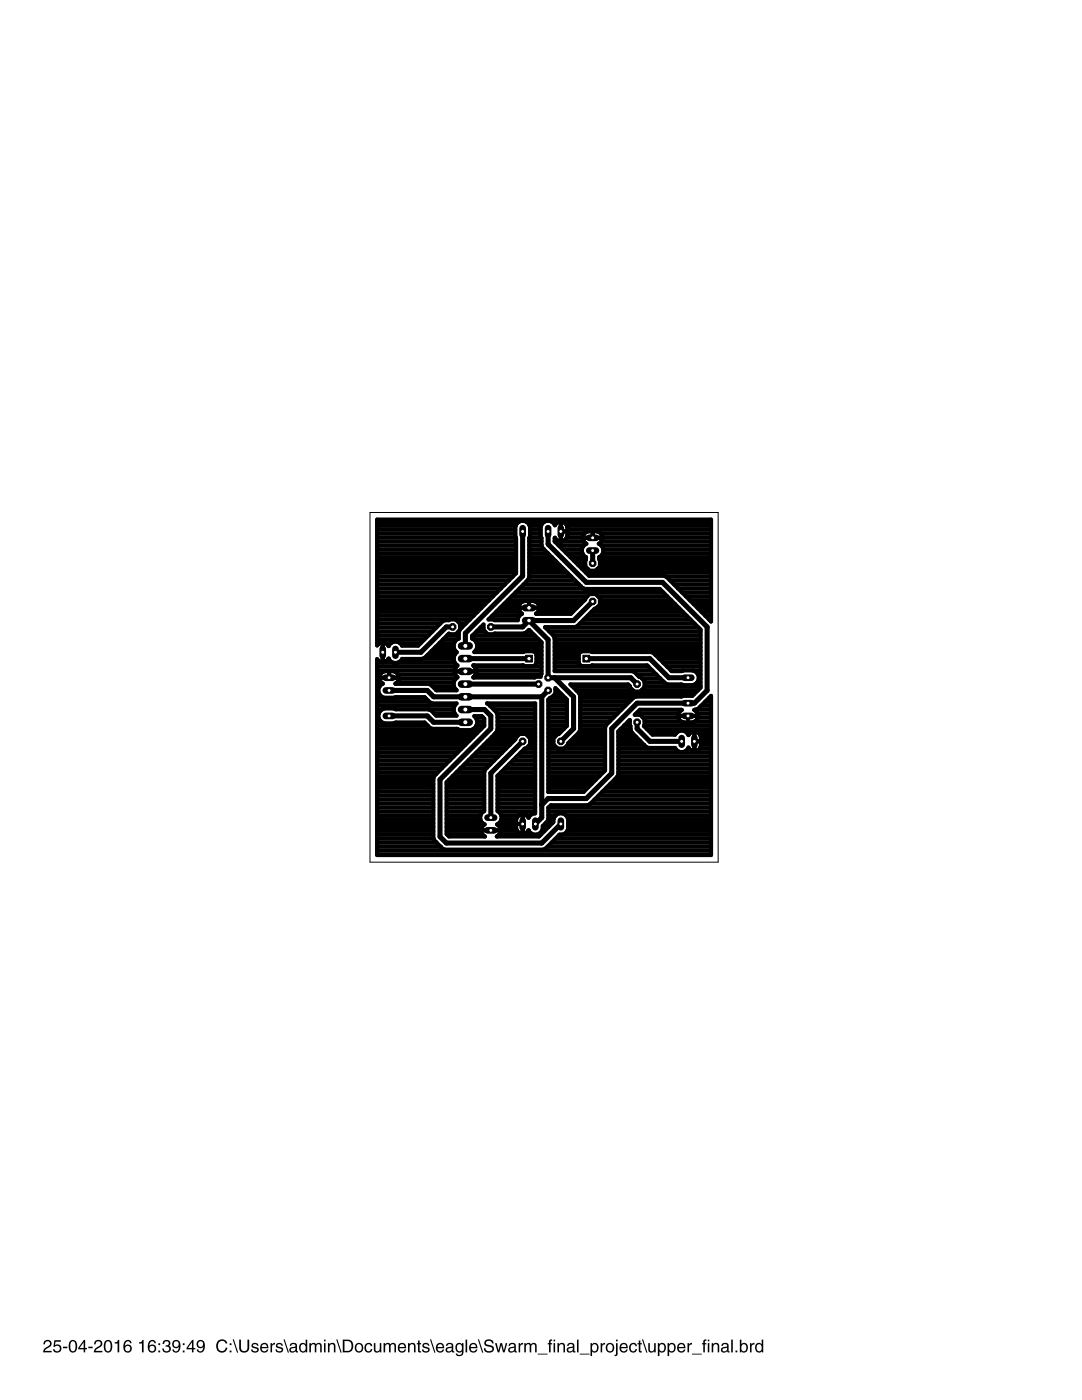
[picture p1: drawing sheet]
<svg xmlns="http://www.w3.org/2000/svg" width="216mm" height="279mm" viewBox="0 0 216 279" stroke-linecap="round" stroke-linejoin="round" font-family="sans-serif">
<path d="M8.8 267.7l-.1 .6h.3a.52 .52 0 0 1 .4-.6 .52 .52 0 0 1 .6 .4 .52 .52 0 0 1-.5 .6l-.7 .6-.2 .6h1.7v-.3h-1.4l.3-.3a1.37 1.37 0 0 0 1.1-1.4 .86 .86 0 0 0-1.5-.2zM10.8 267.5l-.1 1.3h.2a.54 .54 0 0 1 .9-.1 .54 .54 0 0 1-.1 .8 .54 .54 0 0 1-.8-.2h-.3a.85 .85 0 0 0 1 .7 .85 .85 0 0 0 .6-1.1 .85 .85 0 0 0-1.2-.4l.1-.7h1v-.3zM12.6 268.8v.3h.8v-.3zM14.3 267.8l.2-.1a1.19 1.19 0 0 1 .4 1.7 .51 .51 0 0 1-.6 .2 .51 .51 0 0 1-.3-.6l.1-.9zM14 267.6a1.76 1.76 0 0 0 .2 2.3 1.07 1.07 0 0 0 1.2-1.5l-.1-.3a.79 .79 0 0 0-.5-.6 .79 .79 0 0 0-.8 .1zM16.7 267.4l-1.1 1.6v.3h1.1v.6h.3v-.6h.4v-.3h-.4v-1.6zM16.7 267.9v1.1h-.8zM17.6 268.8v.3h.9v-.3zM18.9 267.7l-.1 .6h.3a.52 .52 0 0 1 .4-.6 .52 .52 0 0 1 .6 .4 .52 .52 0 0 1-.5 .6l-.7 .6-.2 .6h1.7v-.3h-1.3l.2-.3a1.37 1.37 0 0 0 1.1-1.4 .86 .86 0 0 0-1.5-.2zM21.3 267.8l.3-.1a1.19 1.19 0 0 1 .4 1.7 .51 .51 0 0 1-.7 .2 .51 .51 0 0 1-.3-.6l.1-.9zM21 267.6a1.76 1.76 0 0 0 .2 2.3 1.07 1.07 0 0 0 1.2-1.5l-.1-.3a.79 .79 0 0 0-.5-.6 .79 .79 0 0 0-.8 .1zM22.9 267.9v.2h.6v1.8h.3v-2.5h-.3l-.2 .4zM25 267.6a1.53 1.53 0 0 0 .3 2.3 .8 .8 0 0 0 1-.9 .8 .8 0 0 0-1.4-.4 .61 .61 0 0 1 .2-.7 .61 .61 0 0 1 .8 0l.1 .2h.2a.74 .74 0 0 0-.5-.7 .74 .74 0 0 0-.7 .2zM25 269.1a.53 .53 0 0 1 1 0 .53 .53 0 0 1-1 0zM27.7 267.9v.2h.6v1.8h.4v-2.5h-.3l-.2 .4zM29.8 267.6a1.53 1.53 0 0 0 .4 2.3 .8 .8 0 0 0 .9-.9 .8 .8 0 0 0-1.3-.4 .61 .61 0 0 1 .2-.7 .61 .61 0 0 1 .8 0v.2h.3a.74 .74 0 0 0-.5-.7 .74 .74 0 0 0-.8 .2zM29.8 269.1a.55 .55 0 0 1 1.1 0 .55 .55 0 0 1-1.1 0zM31.6 269.5v.4h.4v-.4zM31.6 268.1v.3h.4v-.3zM32.6 267.7l-.2 .5h.3a.44 .44 0 0 1 .3-.6 .44 .44 0 0 1 .6 .3 .44 .44 0 0 1-.4 .6h-.2v.2a.53 .53 0 0 1 .8 .4 .53 .53 0 0 1-.4 .7 .53 .53 0 0 1-.7-.5v-.2h-.3a.81 .81 0 0 0 1.1 .8 .81 .81 0 0 0 .4-1.2l-.2-.1a.68 .68 0 0 0 .2-.9 .68 .68 0 0 0-.9-.3zM34.6 267.7a.8 .8 0 0 0-.1 1.1 .8 .8 0 0 0 1.2 0 .66 .66 0 0 1-.2 .7 .66 .66 0 0 1-.7 .1l-.1-.3h-.3a.8 .8 0 0 0 .9 .6 .8 .8 0 0 0 .7-.9 1.47 1.47 0 0 0-.5-1.5 .84 .84 0 0 0-.9 .2zM34.7 268.3a.54 .54 0 0 1 1 0 .54 .54 0 0 1-1 0zM36.5 269.5v.4h.3v-.4zM36.5 268.1v.3h.3v-.3zM38.4 267.4l-1.2 1.6v.3h1.1v.6h.3v-.6h.4v-.3h-.4v-1.6zM38.3 267.9v1.1h-.8zM39.4 267.7a.8 .8 0 0 0 0 1.1 .8 .8 0 0 0 1.2 0 .66 .66 0 0 1-.2 .7 .66 .66 0 0 1-.7 .1l-.1-.3h-.3a.8 .8 0 0 0 .9 .6 .8 .8 0 0 0 .6-.9 1.47 1.47 0 0 0-.4-1.5 .84 .84 0 0 0-1 .2zM39.5 268.3a.55 .55 0 0 1 1.1 0 .55 .55 0 0 1-1.1 0zM43.4 267.7a1.32 1.32 0 0 0-.2 1.5 1.32 1.32 0 0 0 1.4 .7l.4-.2 .3-.4 .1-.3h-.4a.81 .81 0 0 1-.9 .6 .81 .81 0 0 1-.6-1 .81 .81 0 0 1 .5-1 .81 .81 0 0 1 1 .5h.4a1.08 1.08 0 0 0-.9-.8 1.08 1.08 0 0 0-1.1 .4zM45.8 269.5v.4h.4v-.4zM45.8 268.1v.3h.4v-.3zM46.4 267.3l.9 2.6h.2l-.8-2.6zM47.7 267.4v1.6a1 1 0 0 0 1.1 .9 1 1 0 0 0 .9-.9v-1.6h-.3v1.5a.65 .65 0 0 1-.7 .7 .65 .65 0 0 1-.6-.7v-1.5zM50.4 268.1l-.2 .5a1.47 1.47 0 0 0 1.1 .7 .46 .46 0 0 1-.4 .4 .46 .46 0 0 1-.5-.4h-.3a.73 .73 0 0 0 .9 .7 .73 .73 0 0 0 .5-1l-1-.3v-.2a.43 .43 0 0 1 .4-.2 .43 .43 0 0 1 .4 .3h.3a.73 .73 0 0 0-1.2-.5zM52.1 268.3a.95 .95 0 0 0-.1 1.2 .95 .95 0 0 0 1.2 .3l.3-.5h-.3a.52 .52 0 0 1-.6 .4 .52 .52 0 0 1-.4-.6h1.4a.84 .84 0 0 0-.4-1 .84 .84 0 0 0-1.1 .2zM52.4 268.4l.3-.1h.3l.3 .5h-1.1zM54 268v1.9h.3v-1.3l.3-.2 .3-.1v-.3l-.4 .1-.2 .2v-.3zM55.3 268.1l-.3 .5a1.47 1.47 0 0 0 1.2 .7 .46 .46 0 0 1-.5 .4 .46 .46 0 0 1-.4-.4h-.3a.73 .73 0 0 0 .8 .7 .73 .73 0 0 0 .6-1l-1-.3-.1-.2a.43 .43 0 0 1 .5-.2 .43 .43 0 0 1 .3 .3h.3a.73 .73 0 0 0-1.1-.5zM56.6 267.3l.8 2.6h.3l-.9-2.6zM58 268.1l-.2 .5h.3a.41 .41 0 0 1 .5-.3 .41 .41 0 0 1 .3 .4l-.6 .1a.6 .6 0 0 0-.5 1 .6 .6 0 0 0 1.1 0l.1-.1 .1 .2h.4v-.2l-.2-.1v-1.1a.79 .79 0 0 0-1.3-.4zM58.1 269.2l.9-.2a.54 .54 0 0 1-.3 .6 .54 .54 0 0 1-.6-.1zM59.9 268.3a.99 .99 0 0 0-.2 1.1 .99 .99 0 0 0 1.1 .5l.2-.3v.3h.3v-2.5h-.3v.9l-.6-.3zM60.1 268.4a.67 .67 0 0 1 .9 .3 .67 .67 0 0 1-.2 .9 .61 .61 0 0 1-.7-.2 .61 .61 0 0 1-.1-.7zM61.7 268v1.9h.3v-1a.41 .41 0 0 1 .3-.6 .41 .41 0 0 1 .5 .3v1.3h.3v-1.1a.39 .39 0 0 1 .4-.5 .39 .39 0 0 1 .4 .4v1.2h.3v-1.3a.61 .61 0 0 0-.4-.6 .61 .61 0 0 0-.7 .3 .61 .61 0 0 0-1.1 0v-.3zM64.6 268v1.9h.4v-1.9zM64.6 267.4v.3h.4v-.3zM65.4 268v1.9h.3v-1a.45 .45 0 0 1 .4-.6 .45 .45 0 0 1 .5 .5v1.1h.3v-1.3a.65 .65 0 0 0-.4-.6 .65 .65 0 0 0-.8 .3v-.3zM67.1 267.3l.8 2.6h.3l-.9-2.6zM68.4 267.4v2.5a2.04 2.04 0 0 0 1.7-.3 1.34 1.34 0 0 0-.7-2.2zM68.7 267.6a1.21 1.21 0 0 1 1.2 .3 1.09 1.09 0 0 1-.5 1.7h-.7zM71.2 268.1a.94 .94 0 0 0-.3 1.4 .94 .94 0 0 0 1.4 .1 .96 .96 0 0 0 0-1.2 .96 .96 0 0 0-1.1-.3zM71.3 268.4a.63 .63 0 0 1 .9 .6 .63 .63 0 0 1-.9 .6 .95 .95 0 0 1 0-1.2zM72.9 268.3a.95 .95 0 0 0-.1 1.2 .95 .95 0 0 0 1.2 .3l.3-.6h-.3a.5 .5 0 0 1-.6 .4 .5 .5 0 0 1-.4-.6 .5 .5 0 0 1 .4-.7 .5 .5 0 0 1 .6 .4h.3a.74 .74 0 0 0-.6-.7 .74 .74 0 0 0-.8 .3zM74.6 268v1.4a.62 .62 0 0 0 .5 .6 .62 .62 0 0 0 .7-.4v.3h.3v-1.9h-.3v1.1a.45 .45 0 0 1-.3 .5 .45 .45 0 0 1-.6-.3v-1.3zM76.5 268v1.9h.4v-1a.41 .41 0 0 1 .2-.6 .41 .41 0 0 1 .5 .3v1.3h.3v-1.1a.39 .39 0 0 1 .4-.5 .39 .39 0 0 1 .4 .4v1.2h.3v-1.3a.61 .61 0 0 0-.4-.6 .61 .61 0 0 0-.7 .3 .61 .61 0 0 0-1.1 0v-.3zM79.6 268.3a.95 .95 0 0 0-.1 1.2 .95 .95 0 0 0 1.2 .3l.3-.5h-.3a.52 .52 0 0 1-.6 .4 .52 .52 0 0 1-.4-.6h1.3a.84 .84 0 0 0-.4-1 .84 .84 0 0 0-1 .2zM79.9 268.4l.3-.1h.3l.2 .5h-1zM81.4 268v1.9h.3v-1a.45 .45 0 0 1 .4-.6 .45 .45 0 0 1 .5 .5v1.1h.3v-1.3a.65 .65 0 0 0-.5-.6 .65 .65 0 0 0-.7 .3v-.3zM83.4 267.5v.5h-.2v.3h.2v1.2a.45 .45 0 0 0 .6 .4v-.2l-.3-.2v-1.2h.3v-.3h-.3v-.5zM84.5 268.1l-.2 .5a1.47 1.47 0 0 0 1.1 .7 .46 .46 0 0 1-.4 .4 .46 .46 0 0 1-.5-.4h-.3a.73 .73 0 0 0 .9 .7 .73 .73 0 0 0 .5-1l-1-.3v-.2a.43 .43 0 0 1 .4-.2 .43 .43 0 0 1 .4 .3h.3a.73 .73 0 0 0-1.2-.5zM85.8 267.3l.9 2.6h.2l-.9-2.6zM87.2 268.3a.95 .95 0 0 0-.1 1.2 .95 .95 0 0 0 1.2 .3l.3-.5h-.3a.52 .52 0 0 1-.6 .4 .52 .52 0 0 1-.4-.6h1.3a.84 .84 0 0 0-.4-1 .84 .84 0 0 0-1 .2zM87.4 268.4l.4-.1h.3l.2 .5h-1zM89.2 268.1l-.2 .5h.3a.41 .41 0 0 1 .4-.3 .41 .41 0 0 1 .4 .4l-.6 .1a.6 .6 0 0 0-.5 1 .6 .6 0 0 0 1 0l.1-.1 .2 .2h.3v-.2l-.2-.1v-1.1a.79 .79 0 0 0-1.2-.4zM89.3 269.2l.8-.2a.54 .54 0 0 1-.2 .6 .54 .54 0 0 1-.7-.1zM91.3 268.4a.67 .67 0 0 1 .9 .3 .67 .67 0 0 1-.2 .9 .61 .61 0 0 1-.7-.2 .61 .61 0 0 1-.1-.7zM91.1 268.3a.98 .98 0 0 0-.2 1.1 .98 .98 0 0 0 1.1 .5l.2-.2a.52 .52 0 0 1-.3 .7 .52 .52 0 0 1-.7-.3h-.3a.8 .8 0 0 0 1 .5 .8 .8 0 0 0 .6-.9v-1.7h-.3v.3a.69 .69 0 0 0-1.1 0zM92.9 267.4v2.5h.3v-2.5zM93.8 268.3a.95 .95 0 0 0-.1 1.2 .95 .95 0 0 0 1.2 .3l.3-.5h-.3a.52 .52 0 0 1-.6 .4 .52 .52 0 0 1-.4-.6h1.4a.84 .84 0 0 0-.4-1 .84 .84 0 0 0-1.1 .2zM94.1 268.4l.3-.1h.3l.3 .5h-1.1zM95.3 267.3l.9 2.6h.2l-.8-2.6zM96.8 267.5a.65 .65 0 0 0-.2 .7 .65 .65 0 0 0 .6 .5l.5 .1a.46 .46 0 0 1 .5 .5 .46 .46 0 0 1-.6 .4l-.5-.2-.2-.4h-.3a1.02 1.02 0 0 0 .9 .9 1.02 1.02 0 0 0 1.1-.8l-.3-.6-1-.3a.44 .44 0 0 1-.3-.6 .44 .44 0 0 1 .7-.1l.4 .2 .1 .3h.3a.95 .95 0 0 0-.6-.8 .95 .95 0 0 0-1.1 .2zM98.8 268l.5 1.9h.3l.4-1.4 .4 1.4h.3l.5-1.9h-.3l-.4 1.5-.3-1.5h-.4l-.3 1.5-.4-1.5zM101.7 268.1l-.2 .5h.3a.41 .41 0 0 1 .4-.3 .41 .41 0 0 1 .4 .4l-.6 .1a.6 .6 0 0 0-.5 1 .6 .6 0 0 0 1 0l.1-.1 .2 .2h.3v-.2l-.2-.1v-1.1a.79 .79 0 0 0-1.2-.4zM101.7 269.2l.9-.2a.54 .54 0 0 1-.2 .6 .54 .54 0 0 1-.7-.1zM103.5 268v1.9h.3v-1.3l.3-.2 .3-.1v-.3l-.4 .1-.2 .2v-.3zM104.6 268v1.9h.3v-1a.41 .41 0 0 1 .3-.6 .41 .41 0 0 1 .5 .3v1.3h.3v-1.1a.39 .39 0 0 1 .3-.5 .39 .39 0 0 1 .5 .4v1.2h.3v-1.3a.61 .61 0 0 0-.5-.6 .61 .61 0 0 0-.6 .3 .61 .61 0 0 0-1.1 0v-.3zM107.3 270.2v.1h2v-.1zM109.7 267.4l-.1 .6h-.3v.3h.3v1.6h.3v-1.6h.3v-.3h-.3v-.3l.3-.1v-.3zM110.5 268v1.9h.3v-1.9zM110.5 267.4v.3h.3v-.3zM111.2 268v1.9h.3v-1a.45 .45 0 0 1 .4-.6 .45 .45 0 0 1 .5 .5v1.1h.3v-1.3a.65 .65 0 0 0-.4-.6 .65 .65 0 0 0-.8 .3v-.3zM113.4 268.1l-.2 .5h.3a.41 .41 0 0 1 .4-.3 .41 .41 0 0 1 .4 .4l-.7 .1a.6 .6 0 0 0-.4 1 .6 .6 0 0 0 1 0l.1-.1 .2 .2h.3v-.2l-.2-.1v-1.1a.79 .79 0 0 0-1.2-.4zM113.4 269.2l.9-.2a.54 .54 0 0 1-.2 .6 .54 .54 0 0 1-.7-.1zM115.1 267.4v2.5h.3v-2.5zM115.7 270.2v.1h1.9v-.1zM118.3 268.4a.62 .62 0 0 1 .8 .1 .62 .62 0 0 1 0 .8 .52 .52 0 0 1-.7 .3 .52 .52 0 0 1-.3-.7zM117.8 268v2.6h.3v-.9a.78 .78 0 0 0 1 .1 .78 .78 0 0 0 .3-.9 .74 .74 0 0 0-.4-.8 .74 .74 0 0 0-.9 .2v-.3zM119.8 268v1.9h.4v-1.3l.2-.2 .3-.1v-.3l-.3 .1-.3 .2v-.3zM121.2 268.1a.94 .94 0 0 0-.2 1.4 .94 .94 0 0 0 1.4 .1 .96 .96 0 0 0 0-1.2 .96 .96 0 0 0-1.2-.3zM121.4 268.4a.63 .63 0 0 1 .9 .6 .63 .63 0 0 1-.9 .6 .95 .95 0 0 1 0-1.2zM122.9 268v2.3l-.3 .1 .1 .2h.4l.1-.3v-2.3zM122.9 267.4v.3h.3v-.3zM123.8 268.3a.95 .95 0 0 0-.1 1.2 .95 .95 0 0 0 1.2 .3l.4-.5h-.3a.52 .52 0 0 1-.7 .4 .52 .52 0 0 1-.4-.6h1.4a.84 .84 0 0 0-.4-1 .84 .84 0 0 0-1.1 .2zM124.1 268.4l.4-.1h.3l.2 .5h-1.1zM125.7 268.3a.95 .95 0 0 0-.1 1.2 .95 .95 0 0 0 1.2 .3l.3-.6h-.3a.5 .5 0 0 1-.6 .4 .5 .5 0 0 1-.3-.6 .5 .5 0 0 1 .3-.7 .5 .5 0 0 1 .6 .4h.3a.74 .74 0 0 0-.5-.7 .74 .74 0 0 0-.9 .3zM127.5 267.5v.5h-.3v.3h.3v1.2a.45 .45 0 0 0 .6 .4v-.2l-.3-.2v-1.2h.3v-.3h-.3v-.5zM128.1 267.3l.9 2.6h.2l-.9-2.6zM129.4 268v1.4a.62 .62 0 0 0 .5 .6 .62 .62 0 0 0 .6-.4v.3h.3v-1.9h-.3v1.1a.45 .45 0 0 1-.3 .5 .45 .45 0 0 1-.5-.3v-1.3zM131.7 268.4a.62 .62 0 0 1 .8 .1 .62 .62 0 0 1 0 .8 .52 .52 0 0 1-.7 .3 .52 .52 0 0 1-.2-.7zM131.3 268v2.6h.3v-.9a.78 .78 0 0 0 1 .1 .78 .78 0 0 0 .3-.9 .74 .74 0 0 0-.4-.8 .74 .74 0 0 0-.9 .2v-.3zM133.7 268.4a.62 .62 0 0 1 .8 .1 .62 .62 0 0 1 0 .8 .52 .52 0 0 1-.8 .3 .52 .52 0 0 1-.2-.7zM133.2 268v2.6h.3v-.9a.78 .78 0 0 0 1 .1 .78 .78 0 0 0 .3-.9 .74 .74 0 0 0-.4-.8 .74 .74 0 0 0-.9 .2v-.3zM135.3 268.3a.95 .95 0 0 0-.1 1.2 .95 .95 0 0 0 1.2 .3l.4-.5h-.4a.52 .52 0 0 1-.6 .4 .52 .52 0 0 1-.4-.6h1.4a.84 .84 0 0 0-.4-1 .84 .84 0 0 0-1.1 .2zM135.6 268.4l.3-.1h.3l.3 .5h-1.1zM137.2 268v1.9h.3v-1.3l.3-.2 .3-.1v-.3l-.4 .1-.2 .2v-.3zM138.1 270.2v.1h1.9v-.1zM140.5 267.4l-.2 .6h-.2v.3h.2v1.6h.3v-1.6h.4v-.3h-.4v-.3l.4-.1v-.3zM141.2 268v1.9h.3v-1.9zM141.2 267.4v.3h.3v-.3zM142 268v1.9h.3v-1a.45 .45 0 0 1 .4-.6 .45 .45 0 0 1 .5 .5v1.1h.3v-1.3a.65 .65 0 0 0-.5-.6 .65 .65 0 0 0-.7 .3v-.3zM144.2 268.1l-.3 .5h.3a.41 .41 0 0 1 .5-.3 .41 .41 0 0 1 .3 .4l-.6 .1a.6 .6 0 0 0-.4 1 .6 .6 0 0 0 1 0l.1-.1 .2 .2h.3v-.2l-.2-.1v-1.1a.79 .79 0 0 0-1.2-.4zM144.2 269.2l.9-.2a.54 .54 0 0 1-.2 .6 .54 .54 0 0 1-.7-.1zM145.9 267.4v2.5h.3v-2.5zM146.8 269.5v.4h.3v-.4zM147.6 267.4v2.5h.3v-.2a.77 .77 0 0 0 1 .2 .77 .77 0 0 0 .3-1 .75 .75 0 0 0-.4-.8 .75 .75 0 0 0-.9 .2v-.9zM148.1 268.4a.62 .62 0 0 1 .8 .1 .62 .62 0 0 1 0 .8 .52 .52 0 0 1-.7 .3 .52 .52 0 0 1-.3-.7zM149.6 268v1.9h.4v-1.3l.2-.2 .3-.1v-.3l-.3 .1-.3 .2v-.3zM150.9 268.3a.99 .99 0 0 0-.2 1.1 .99 .99 0 0 0 1 .5l.3-.3v.3h.3v-2.5h-.3v.9l-.6-.3zM151.1 268.4a.67 .67 0 0 1 .9 .3 .67 .67 0 0 1-.2 .9 .61 .61 0 0 1-.7-.2 .61 .61 0 0 1-.1-.7z" fill="#000"/>
<g fill="none" stroke="#000" stroke-width="1">
<path d="M104.3 106.1v8.9l-11.4 11.4v2.5M109.4 106.1v2.5l7.6 7.6h15.2l8.9 8.9v12.7l-2.5 2.5h-11.5l-5 5.1v8.9l-5.1 5.1h-7.6l-1.3 1.2M118.3 109.9v2.5M77.6 137.8h7.7l1.2 1.3h21.6M90.3 125.1h-1.2l-5.1 5.1h-5.1M92.9 131.4h12.7M92.9 136.5h14.6M105.6 123.8l3.8 3.9v7.6h16.5l1.2 1.2M105.6 123.8l-1.3 1.3h-6.4M108.1 139.1v24.1l-1.3 1.2M109.4 137.8l-1.3 1.3M110.6 135.3l3.8 3.8v6.3l-2.5 2.6"/>
<path d="M117 131.4h12.7l3.8 3.9h3.8M118.3 120l-3.9 3.8h-8.8M77.6 142.9h7.7l1.2 1.2h6.4M92.9 141.6h3.8l1.2 1.3v2.5l-10.1 10.2v11.4l1.3 1.3h19l3.8-3.9M104.3 148l-6.4 6.3v8.9M127.1 144.1v1.3l2.6 2.6h6.3"/>
</g>
<g fill="none" stroke="#000" stroke-width=".83">
<path d="M75.2 108.1h27.8M75.2 119.8h22.4M75.2 119h23.2M75.2 118.2h24M75.2 117.4h24.7M75.2 116.6h25.5M75.2 115.9h26.3M75.2 115.1h27.1M75.2 114.3h27.8M75.2 113.5h27.8M75.2 112.8h27.8M75.2 112h27.8"/>
<path d="M75.2 111.2h27.8M75.2 110.4h27.8M75.2 109.6h27.8M75.2 108.8h27.8M75.2 107.3h27.7M75.2 106.5h27.6M75.2 105.7h27.6M75.2 104.9h27.7M75.2 104.2h28.3M101.3 119.8h15.3M102.1 119h15.1M102.9 118.2h29.4"/>
<path d="M103.5 104.2l-.5 .4-.2 .5v1.9l.2 .4v7l-11.2 11.2v-1.1l-.9-.9-2.1 .2-.5 .2-4.9 4.9h-3.2a1.45 1.45 0 0 0-1.3-.9 1.45 1.45 0 0 0-1.3 .9 1.32 1.32 0 0 0-2.4-.1v-25.1h66.7v20.3l-8.9-8.9-.5-.2h-15l-6.8-6.8M103.5 104.2l.5-.3h.6l.5 .3M103.7 117.4h12.7M104.5 116.6h11M105.1 104.2l.4 .4 .3 .5v1.9l-.2 .4v7.8l-.2 .5-7.9 7.9h1.1l.1 .2h4.6a1.41 1.41 0 0 1 .8-1.3 1.37 1.37 0 0 1-.6-1.5 1.37 1.37 0 0 1 1.2-1.1h1.7a1.38 1.38 0 0 1 1.2 1.1 1.38 1.38 0 0 1-.6 1.5h6.9l2.9-2.9v-.2l.8-.8h1.3l.8 .8v1.2l-.8 .9h-.3l-3.4 3.5-.5 .2h-5.9l1.7 1.7 .2 .5v6.5h15.4l.5 .2 2 1.8v1.2l-.9 .9h-1.2l-.8-.9v-.2M105.1 104.2h3.4M105.2 115.9h9.6M105.6 119.9v1.4M105.6 108.1h2.5M105.6 115.1h8.4M105.6 114.3h7.6M105.6 113.5h6.8"/>
<path d="M105.6 112.8h6M105.6 112h5.2M105.6 111.2h4.5M105.6 110.4h3.7M105.6 109.6h2.9M105.6 108.8h2.5M105.7 107.3h2.3M105.7 104.9h2.3M105.8 106.5h2.1M105.8 105.7h2.1M108.5 104.2l-.4 .4-.2 .5v1.9l.2 .4v1.5l.1 .4 8 8 .5 .2h15l8.1 8.1v11.6l-1.6 1.7h-1.9l-.3 .1h-9.1l-.5 .2-5.5 5.5-.2 .5v8.6l-4.3 4.3M108.5 104.2l.6-.3h.6l.5 .3"/>
<path d="M110.2 104.2l.5 .6a1.32 1.32 0 0 1 1.4-.7 1.32 1.32 0 0 1 1.1 1.2v1.5a1.35 1.35 0 0 1-1.2 1.3M110.2 104.2h1.3M110.7 108.1v-.8l.5 .6 .6 .2M110.7 108.1h5.8M111.5 108.8h5M111.9 104.1v4M111.9 106.1h1.3M111.9 107.3h.1M111.9 106.5h.1M111.9 105.7h.1M111.9 104.9h.1M111.9 104.2h.1"/>
<path d="M112.2 109.6h3.9M112.3 104.2h29.6M113 110.4h3.2M113.1 107.3h3.2M113.1 104.9h28.8M113.2 106.5h3.4M113.2 105.7h28.7M113.8 111.2h3.1M114.6 112h2.2M115.4 112.8h1.4M116.2 113.5h1.1M116.3 107.3h3.9"/>
<path d="M116.5 108l.5 .5a1.45 1.45 0 0 0-.9 1.3 1.45 1.45 0 0 0 .8 1.4l-.1 1.8 .8 .9h1.3l.8-.9-.1-1.8M116.6 106.5a1.3 1.3 0 0 0-.1 1.5M116.6 106.5l.5-.4 .4-.1h1.7l.7 .5M116.9 114.3h25M118.3 106v1.4M118.3 107.3h.1M118.3 106.5h.1M119.2 113.5h22.7M119.3 119h13.8M119.6 111.2h22.3M119.7 119.8h14.2M119.7 112.8h22.2"/>
<path d="M119.7 112h22.2M119.9 106.5a1.3 1.3 0 0 1 .1 1.5M119.9 106.5h22M120 108.8h21.9M120 108.1h21.9M120 108l-.5 .5a1.45 1.45 0 0 1 .9 1.3 1.45 1.45 0 0 1-.8 1.4M120.2 107.3h21.7M120.3 110.4h21.6M120.4 109.6h21.5M132.9 115.1h9M133.7 115.9h8.2M134.5 116.6h7.4"/>
<path d="M135.3 117.4h6.6M136.1 118.2h5.8M136.8 119h5.1M137.6 119.8h4.3M75.2 132.3h3.3M75.2 137.7h.3M75.2 139.3h9.7M75.2 121.3h20.9M75.2 138.5h.5M75.2 136.9h.6M75.2 136.2h.8M75.2 135.4h.4"/>
<path d="M75.2 134.6h.6M75.2 133.8h15.5M75.2 133h15.8M75.2 128.4h.6M75.2 127.6h9.5M75.2 126.8h10.3M75.2 126h11.1M75.2 125.2h11.9M75.2 124.5h12.6M75.2 123.7h14.5M75.2 122.9h19.3M75.2 122.1h20.1"/>
<path d="M75.2 120.5h21.6M75.6 135.3h4M75.8 134.6l.9-.6 1.7-.1a1.32 1.32 0 0 1 1.2 1.1 1.32 1.32 0 0 1-.7 1.4l6.6 .1 .5 .2 1 1 4.1 .1-.3-.4-.3-.6v-.6M75.8 134.6a1.32 1.32 0 0 0 .6 1.8 1.49 1.49 0 0 0-.9 1.6 1.49 1.49 0 0 0 1.2 1.3M76.4 128.2v4M76.4 130.2h.1M76.4 131.5h.1M76.4 130.7h.1M76.4 129.9h.1M76.4 129.1h.1M76.4 128.4h.1M77 128.4h1"/>
<path d="M77.5 131.5h.1M77.6 133.9v1.4M77.6 134.6h.1M78.6 139.3l.4-.2h5.7l1.1 1.1 .5 .2h4.8a1.55 1.55 0 0 0 0 2.4h-4l-1.1-1-.5-.2h-6.5l-.4-.2h-1.9l-.6 .2M79.3 136.2h11.3M79.3 132.3h11.4M79.4 134.6h11.4M79.6 135.4h11.4M79.8 128.4h4.1M84.3 131.5h6.2M85.3 130.7h5.4M86.1 129.9h4.8"/>
<path d="M86.3 136.9h4.3M86.9 129.1h3.6M87.7 128.4h2.9M88.5 127.6h2.7M89.2 126.8h2.3M90.5 136.2l.3-.6 .5-.4a1.42 1.42 0 0 1 0-2.4 1.58 1.58 0 0 1-.2-2.6 1.56 1.56 0 0 1 .4-2.8l.2-1.5-.8 .7h-1.2l-.1-.2-4.9 4.9-.5 .2h-4a1.45 1.45 0 0 1-1.3 .8 1.45 1.45 0 0 1-1.3-.9 1.32 1.32 0 0 1-2.4 .2v39h66.7v-31.7l-2.6 2.6-.8 .2a1.28 1.28 0 0 1 .7 1.5M90.7 134h4.4M91 123.7h2.7M91.5 126h.1M91.8 124.5h1.1M91.8 125.2h.3M92.9 134h.1"/>
<path d="M94.3 126.8h12.4M94.5 127.6h12.9M94.5 127.6l-.3-.2v-.5l2.3-2.3v1.1l.8 .9h1.3l.1-.2h5.8l.5-.2 .6-.5 2.5 2.5v6.3l-.2 .1v.5h-1.1l-.1 .1h-12.3a1.42 1.42 0 0 0 0-2.4h.1M94.5 127.6a1.59 1.59 0 0 1 .1 2.5h9.8l.3-.1h1.7l.3 .1 .3 .5v1.7M94.5 132.8h.1M94.7 133h13.4M94.8 129.9h13.3M94.9 134.6h13M95 133.8h13.1M95.1 128.4h13M95.1 126h1.7M95.2 129.1h12.9"/>
<path d="M95.9 125.2h.6M98.2 122.9h5.4M98.6 123.7h4.7M99 122.1h4.7M99.8 121.3h15.3M100.6 120.5h3.1M105.2 126h.7M105.6 120.5h.1M107 132.3h1.1M107 131.5h1.1M107 132.3l-.3 .5-.3 .1h-1.7l-.3-.1h-9.9M107 130.7h1.1"/>
<path d="M107.4 122.1h6.9M107.4 120.5h8.5M108.8 125.2h30.6M109.6 126h30.2M110.4 126.8h29.4M110.7 132.3h4.8M110.7 131.5h4.8M110.7 133.8h19.5M110.7 133h18.7M110.7 130.7h4.8M110.7 129.9h29.1M110.7 129.1h29.1"/>
<path d="M110.7 128.4h29.1M110.7 127.6h29.1M110.7 138.5h1.3M110.8 137.7h.4M112.8 139.3h-3.1l-.3 .3v18.5l7.1-.1M114.2 136.9h11.5M115 137.7h11.2M115.5 132.3v-1.7l.3-.5 .3-.1h1.7l.4 .1h11.7l.5 .2 3.6 3.6 4.2-.1a1.5 1.5 0 0 1 1.3 1.5 1.5 1.5 0 0 1-1.3 1.4l-5-.1-.8-.6M115.5 132.3l.1 .3 .5 .3h1.7l.4-.1h10.9l3.3 3.2M115.6 138.5h22.9M115.7 124.5h22.9M115.8 139.3h10.5"/>
<path d="M116.5 123.7h21.3M117.3 122.9h19.7M118 122.1h18.2M119 121.3h16.4M119.7 120.5h15M125.7 136.9l-.4-.3h-11.5l1.8 1.7 .2 .5v6.9l-.2 .5-2.2 2.1v.3l-.9 .8h-1.2l-.9-.8v-1.3l2.7-2.4v-5.3l-2.3-2.3v1.1l-.8 .9M127.1 134.6h3.9M128 137.7h11.3M128.1 135.4h3.6M128.6 136.9h11.2M128.6 136.2h3.9M130.8 130.7h9"/>
<path d="M131.6 131.5h8.2M132.4 132.3h7.4M132.4 136h.1M133.1 133h6.7M133.9 133.8h2.3M138.3 133.8h1.5M138.4 120.5h3.5M139.1 136.2h.7M139.2 121.3h2.7M139.3 134.6h.5M139.4 135.4h.4M140 122.1h1.9"/>
<path d="M140.8 122.9h1.1M141.5 139.3h.4M141.5 123.7h.4M75.2 158h11.3M75.2 159.6h11.3M75.2 158.8h11.3M75.2 157.2h11.3M75.2 156.5h11.3M75.2 155.7h11.3M75.2 154.9h11.4M75.2 154.1h12.2M75.2 153.3h13"/>
<path d="M75.2 152.5h13.7M75.2 151.8h14.5M75.2 151h15.3M75.2 150.2h16.1M75.2 149.4h16.9M75.2 148.7h17.6M75.2 147.9h18.4M75.2 147.1h19.2M75.2 146.3h20M75.2 145.5h16.1M75.2 144.7h10.1M75.2 144h.8"/>
<path d="M75.2 143.2h.3M75.2 142.4h.4M75.2 141.6h.9M75.2 140.8h15.5M75.2 140.1h10.5M75.5 143.2l.2 .5 .4 .4 .6 .3h1.9l.4-.2h5.7l1.1 1.1 .5 .2h4.9M76.1 141.6l-.4 .4-.2 .6v.6M85.7 141.6h4.8M86.7 142.4h4M87 154.5h.1M89.1 158h7.5M89.1 159.6h7.5"/>
<path d="M89.1 158.8h7.5M89.1 157.2h7.5M89.1 156.5h7.5M89.6 155.7h7M90.3 154.9h6.3M91.1 154.1h5.5M91.2 145.5h.1M91.2 145.5l.6 .2h2.1a1.58 1.58 0 0 0 1.3-1.2 1.58 1.58 0 0 0-.6-1.6h1.5l.5 .5v1.5l-9.9 9.9-.2 .5v12l.5 .8M91.9 153.3h5.1M92.7 152.5h5.1M93.5 151.8h5.1M94.2 151h5.2"/>
<path d="M94.4 145.5h1.6M94.9 143.2h1.5M95 150.2h5.2M95.1 144.7h1.5M95.2 144h1.4M95.8 149.4h5.1M96.6 148.7h5.1M97.3 147.9h5.2M97.8 140.8h9M98.1 147.1h5M98.6 141.6h8.2M98.7 146.5l.6-.8v-3.1a7.7 7.7 0 0 0-2.1-2.2h9.6v21.9a1.32 1.32 0 0 0-1.3 .9 1.33 1.33 0 0 0-1.4-.7 1.33 1.33 0 0 0-1.1 1"/>
<path d="M98.7 146.5l-9.6 9.6v10.3l.5 .5h7.2l-.6-.5-.2-.6M98.7 146.5h.1M98.9 146.3h7.9M99.2 142.4h7.6M99.3 158h7.5M99.3 159.6h7.5M99.3 158.8h7.5M99.3 157.2h7.5M99.3 156.5h7.5M99.3 155.7h7.5M99.3 154.9h7.5M99.3 145.5h7.5"/>
<path d="M99.3 144.7h7.5M99.3 144h7.5M99.3 143.2h7.5M100 154.1h6.8M100.8 153.3h6M101.6 152.5h5.2M102.3 151.8h4.5M103.1 151h3.7M103.9 150.2h2.9M104.7 149.4h2.1M105.5 147.1h1.3M105.7 148.7h1.1"/>
<path d="M105.8 147.9h1M109.4 157.2h7.9M109.4 156.5h8.6M109.4 155.7h9.4M109.4 154.9h10.2M109.4 154.1h11M109.4 153.3h11.3M109.4 152.5h11.3M109.4 151.8h11.3M109.4 151h11.3M109.4 150.2h11.3M109.4 149.4h11.3"/>
<path d="M109.4 148.7h1.1M109.4 147.9h1M109.4 147.1h1.3M109.4 146.3h2.3M109.4 145.5h3.1M109.4 144.7h3.7M109.4 144h3.7M109.4 143.2h3.7M109.4 142.4h3.7M109.4 141.6h3.7M109.4 140.8h3.7M109.4 140.1h3.7"/>
<path d="M113.3 148.7h7.4M113.9 147.9h6.8M114.6 147.1h6.1M115.4 146.3h5.3M115.8 145.5h4.9M115.8 144.7h5.1M115.8 144h5.8M115.8 143.2h6.6M115.8 142.4h7.4M115.8 141.6h8.2M115.8 140.8h9M115.8 140.1h9.7"/>
<path d="M118.6 159.6h23.3M119.4 158.8h22.5M120.2 158h21.7M121 157.2h20.9M121.8 156.5h20.1M122.6 155.7h19.3M123.2 154.9h18.7M123.4 154.1h18.5M123.4 153.3h18.5M123.4 152.5h18.5M123.4 151.8h18.5M123.4 151h18.5"/>
<path d="M123.4 150.2h18.5M123.4 149.4h11.4M123.4 148.7h5.1M123.4 147.9h4.3M123.4 147.1h3.5M123.4 146.3h2.8M123.8 145.5h2M124.6 144.7h1.1M125.4 144h.3M126.9 142.4h8.5M128.3 143.2h7M128.6 144.7h13.3"/>
<path d="M128.6 144h7.3M129.1 145.5h12.8M129.9 146.3h5M134.8 149.4l-.1-.1h-5.3l-.5-.2-2.9-2.9-.2-.5v-.8l-.1-.1v-1.1l-2.3 2.3v8.6l-.2 .4-5.5 5.5-.5 .2h-7.3l-.5 .5v2.2M134.8 149.4a1.48 1.48 0 0 0 2.5 0M135.3 142.9h4M135.3 143.2a1.32 1.32 0 0 1 .7-1.5l-8.3-.1-1 1.1h1l.9 .8v1.3l-.1 .1 1.7 1.7h4.5a1.45 1.45 0 0 1 1.4-.8 1.45 1.45 0 0 1 1.3 .9 1.32 1.32 0 0 1 1.4-.7 1.32 1.32 0 0 1 1.1 1.2v1.5a1.31 1.31 0 0 1-1.1 1.2 1.31 1.31 0 0 1-1.4-.7l-.1 .2M135.3 143.2a1.27 1.27 0 0 0 1.2 1h1.5a1.27 1.27 0 0 0 1.2-1M137.1 146.3h.6M137.3 149.4h.2M137.3 142.9v1.3M137.3 144h.1"/>
<path d="M137.3 143.2h.1M138.6 146v3.9M138.6 148h1.3M138.6 149.4h.1M138.6 148.7h.1M138.6 147.9h.1M138.6 147.1h.1M138.6 146.3h.1M138.7 144h3.2M138.9 141.6h3M139.2 142.4h2.7M139.2 143.2h2.7"/>
<path d="M139.4 146.3h2.5M139.6 149.4h2.3M139.9 148.7h2M139.9 147.9h2M139.9 147.1h2M139.9 140.8h2M140.7 140.1h1.2M75.2 170.5h66.7M75.2 169.7h66.7M75.2 169h12.7M75.2 168.2h11.9M75.2 167.4h11.3"/>
<path d="M75.2 166.6h11.3M75.2 165.8h11.3M75.2 165h11.3M75.2 164.3h11.3M75.2 163.5h11.3M75.2 162.7h11.3M75.2 161.9h11.3M75.2 161.1h11.3M75.2 160.4h11.3M87 168.1h.1M87 168.1l.9 .9M87.9 169h.1"/>
<path d="M89.1 165.8h6.9M89.1 165h7M89.1 164.3h7.2M89.1 163.5h6.7M89.1 162.7h6.8M89.1 161.9h7.4M89.1 161.1h7.5M89.1 160.4h7.5M89.3 166.6h7M95.8 163.5l.2 .5 .7 .5a1.34 1.34 0 0 0-.7 1.3M96 165.7h3.9M96.5 161.9h.1v-7.9l.2-.5 6-5.9v-.3l.9-.8h1.2l.9 .8v1.3l-.9 .8h-.2l-5.4 5.4v7.1h.1"/>
<path d="M96.5 161.9l-.5 .4-.2 .6v.6M97.9 165.7h.1M99.3 161.1h7.5M99.3 160.4h7.5M99.4 161.9h7.4M99.4 161.9l.4 .4 .3 .6v.6M99.6 166.6h8.3M99.6 164.3h3.4M99.7 165l.2 .8M99.7 165h3.3M99.9 165.8h3.3M100 162.7h3.5"/>
<path d="M100.1 163.5l-.3 .5-.6 .5 .5 .5M100.1 163.5h2.9M103 164.4h1.3M103 163.5v1.7l.2 .6M103.2 165.8a1.3 1.3 0 0 0 2.2 0M104.3 162.5v3.9M104.3 165.8h.1M104.3 165h.1M104.3 164.3h.1M104.3 163.5h.1M104.3 162.7h.1M105 162.7h.8"/>
<path d="M105.4 165.8h.1M108.1 165.8h.6M108.3 165h1.2M108.9 164.3h1.3M109.3 169h32.6M109.4 163.4l-.2 .5-.9 .9a1.49 1.49 0 0 1-1 1.7 1.49 1.49 0 0 1-1.8-.8l-.1 .1M109.4 163.5h1M109.4 162.7h1.5M109.4 161.9h32.5M109.5 161.1h32.4M110.1 168.2h31.8M110.4 163.5a1.5 1.5 0 0 1 1.5-1.2 1.5 1.5 0 0 1 1.5 1.2"/>
<path d="M110.4 163.5v.6l-2.9 2.8h-8.4l.6-.5 .2-.6M110.8 167.4h31.1M111.6 166.6h30.3M112.9 162.7h29M113.2 165.8h28.7M113.4 163.5v1.9a1.5 1.5 0 0 1-1.8 1.2l-2.8 2.8-.4 .2h-19.6l-.5-.2-.4-.4M113.4 165h28.5M113.4 164.3h28.5M113.4 163.5h28.5M117.9 160.4h24"/>
</g>
<path d="M97.3 165.7h1.3" fill="none" stroke="#000" stroke-width="1.3"/>
<circle cx="97.9" cy="165.7" r=".4" fill="#fff" stroke="#000" stroke-width=".2"/>
<path d="M97.3 163.2h1.3" fill="none" stroke="#000" stroke-width="1.3"/>
<circle cx="97.9" cy="163.2" r=".4" fill="#fff" stroke="#000" stroke-width=".2"/>
<path d="M138.6 147.3v1.3" fill="none" stroke="#000" stroke-width="1.3"/>
<circle cx="138.6" cy="148" r=".4" fill="#fff" stroke="#000" stroke-width=".2"/>
<path d="M136 147.3v1.3" fill="none" stroke="#000" stroke-width="1.3"/>
<circle cx="136" cy="148" r=".4" fill="#fff" stroke="#000" stroke-width=".2"/>
<path d="M117.6 107.3h1.3" fill="none" stroke="#000" stroke-width="1.3"/>
<circle cx="118.3" cy="107.3" r=".4" fill="#fff" stroke="#000" stroke-width=".2"/>
<path d="M117.6 109.9h1.3" fill="none" stroke="#000" stroke-width="1.3"/>
<circle cx="118.3" cy="109.9" r=".4" fill="#fff" stroke="#000" stroke-width=".2"/>
<path d="M76.4 129.5v1.4" fill="none" stroke="#000" stroke-width="1.3"/>
<circle cx="76.4" cy="130.2" r=".4" fill="#fff" stroke="#000" stroke-width=".2"/>
<path d="M78.9 129.5v1.4" fill="none" stroke="#000" stroke-width="1.3"/>
<circle cx="78.9" cy="130.2" r=".4" fill="#fff" stroke="#000" stroke-width=".2"/>
<path d="M104.8 123.8h1.5" fill="none" stroke="#000" stroke-width="1.4"/>
<circle cx="105.6" cy="123.8" r=".47" fill="#fff" stroke="#000" stroke-width=".2"/>
<path d="M104.8 121.3h1.5" fill="none" stroke="#000" stroke-width="1.4"/>
<circle cx="105.6" cy="121.3" r=".47" fill="#fff" stroke="#000" stroke-width=".2"/>
<circle cx="109.4" cy="135.3" r=".71" fill="#000" stroke="#000" stroke-width=".2"/>
<circle cx="109.4" cy="135.3" r=".4" fill="#fff" stroke="#000" stroke-width=".2"/>
<circle cx="107.5" cy="136.5" r=".71" fill="#000" stroke="#000" stroke-width=".2"/>
<circle cx="107.5" cy="136.5" r=".4" fill="#fff" stroke="#000" stroke-width=".2"/>
<circle cx="109.4" cy="137.8" r=".71" fill="#000" stroke="#000" stroke-width=".2"/>
<circle cx="109.4" cy="137.8" r=".4" fill="#fff" stroke="#000" stroke-width=".2"/>
<circle cx="104.3" cy="148" r=".71" fill="#000" stroke="#000" stroke-width=".2"/>
<circle cx="104.3" cy="148" r=".4" fill="#fff" stroke="#000" stroke-width=".2"/>
<circle cx="111.9" cy="148" r=".71" fill="#000" stroke="#000" stroke-width=".2"/>
<circle cx="111.9" cy="148" r=".4" fill="#fff" stroke="#000" stroke-width=".2"/>
<circle cx="127.1" cy="144.1" r=".71" fill="#000" stroke="#000" stroke-width=".2"/>
<circle cx="127.1" cy="144.1" r=".4" fill="#fff" stroke="#000" stroke-width=".2"/>
<circle cx="127.1" cy="136.5" r=".71" fill="#000" stroke="#000" stroke-width=".2"/>
<circle cx="127.1" cy="136.5" r=".4" fill="#fff" stroke="#000" stroke-width=".2"/>
<circle cx="118.3" cy="112.4" r=".71" fill="#000" stroke="#000" stroke-width=".2"/>
<circle cx="118.3" cy="112.4" r=".4" fill="#fff" stroke="#000" stroke-width=".2"/>
<circle cx="118.3" cy="120" r=".71" fill="#000" stroke="#000" stroke-width=".2"/>
<circle cx="118.3" cy="120" r=".4" fill="#fff" stroke="#000" stroke-width=".2"/>
<circle cx="90.3" cy="125.1" r=".71" fill="#000" stroke="#000" stroke-width=".2"/>
<circle cx="90.3" cy="125.1" r=".4" fill="#fff" stroke="#000" stroke-width=".2"/>
<circle cx="97.9" cy="125.1" r=".71" fill="#000" stroke="#000" stroke-width=".2"/>
<circle cx="97.9" cy="125.1" r=".4" fill="#fff" stroke="#000" stroke-width=".2"/>
<path d="M92.1 128.9h1.5" fill="none" stroke="#000" stroke-width="1.5"/>
<circle cx="92.9" cy="128.9" r=".51" fill="#fff" stroke="#000" stroke-width=".2"/>
<path d="M92.1 131.4h1.5" fill="none" stroke="#000" stroke-width="1.5"/>
<circle cx="92.9" cy="131.4" r=".51" fill="#fff" stroke="#000" stroke-width=".2"/>
<path d="M92.1 134h1.5" fill="none" stroke="#000" stroke-width="1.5"/>
<circle cx="92.9" cy="134" r=".51" fill="#fff" stroke="#000" stroke-width=".2"/>
<path d="M92.1 136.5h1.5" fill="none" stroke="#000" stroke-width="1.5"/>
<circle cx="92.9" cy="136.5" r=".51" fill="#fff" stroke="#000" stroke-width=".2"/>
<path d="M92.1 139.1h1.5" fill="none" stroke="#000" stroke-width="1.5"/>
<circle cx="92.9" cy="139.1" r=".51" fill="#fff" stroke="#000" stroke-width=".2"/>
<path d="M92.1 141.6h1.5" fill="none" stroke="#000" stroke-width="1.5"/>
<circle cx="92.9" cy="141.6" r=".51" fill="#fff" stroke="#000" stroke-width=".2"/>
<path d="M92.1 144.1h1.5" fill="none" stroke="#000" stroke-width="1.5"/>
<circle cx="92.9" cy="144.1" r=".51" fill="#fff" stroke="#000" stroke-width=".2"/>
<path d="M104.3 163.8v1.3" fill="none" stroke="#000" stroke-width="1.3"/>
<circle cx="104.3" cy="164.4" r=".4" fill="#fff" stroke="#000" stroke-width=".2"/>
<path d="M106.8 163.8v1.3" fill="none" stroke="#000" stroke-width="1.3"/>
<circle cx="106.8" cy="164.4" r=".4" fill="#fff" stroke="#000" stroke-width=".2"/>
<path d="M111.9 163.8v1.3" fill="none" stroke="#000" stroke-width="1.3"/>
<circle cx="111.9" cy="164.4" r=".4" fill="#fff" stroke="#000" stroke-width=".2"/>
<path d="M136.6 142.9h1.3" fill="none" stroke="#000" stroke-width="1.3"/>
<circle cx="137.3" cy="142.9" r=".4" fill="#fff" stroke="#000" stroke-width=".2"/>
<path d="M136.6 140.3h1.3" fill="none" stroke="#000" stroke-width="1.3"/>
<circle cx="137.3" cy="140.3" r=".4" fill="#fff" stroke="#000" stroke-width=".2"/>
<path d="M136.6 135.3h1.3" fill="none" stroke="#000" stroke-width="1.3"/>
<circle cx="137.3" cy="135.3" r=".4" fill="#fff" stroke="#000" stroke-width=".2"/>
<path d="M77 135.3h1.3" fill="none" stroke="#000" stroke-width="1.3"/>
<circle cx="77.6" cy="135.3" r=".4" fill="#fff" stroke="#000" stroke-width=".2"/>
<path d="M77 137.8h1.3" fill="none" stroke="#000" stroke-width="1.3"/>
<circle cx="77.6" cy="137.8" r=".4" fill="#fff" stroke="#000" stroke-width=".2"/>
<path d="M77 142.9h1.3" fill="none" stroke="#000" stroke-width="1.3"/>
<circle cx="77.6" cy="142.9" r=".4" fill="#fff" stroke="#000" stroke-width=".2"/>
<path d="M111.9 105.4v1.3" fill="none" stroke="#000" stroke-width="1.3"/>
<circle cx="111.9" cy="106.1" r=".4" fill="#fff" stroke="#000" stroke-width=".2"/>
<path d="M109.4 105.4v1.3" fill="none" stroke="#000" stroke-width="1.3"/>
<circle cx="109.4" cy="106.1" r=".4" fill="#fff" stroke="#000" stroke-width=".2"/>
<path d="M104.3 105.4v1.3" fill="none" stroke="#000" stroke-width="1.3"/>
<circle cx="104.3" cy="106.1" r=".4" fill="#fff" stroke="#000" stroke-width=".2"/>
<path d="M104.9 130.8h1.3v1.3h-1.3z" fill="#000" stroke="#000" stroke-width=".2"/>
<circle cx="105.6" cy="131.4" r=".44" fill="#fff" stroke="#000" stroke-width=".2"/>
<path d="M116.3 130.8h1.4v1.3h-1.4z" fill="#000" stroke="#000" stroke-width=".2"/>
<circle cx="117" cy="131.4" r=".44" fill="#fff" stroke="#000" stroke-width=".2"/>
<path d="M73.8 102.3h69.5v69.8h-69.5z" fill="none" stroke="#000" stroke-width=".2"/>
</svg>
